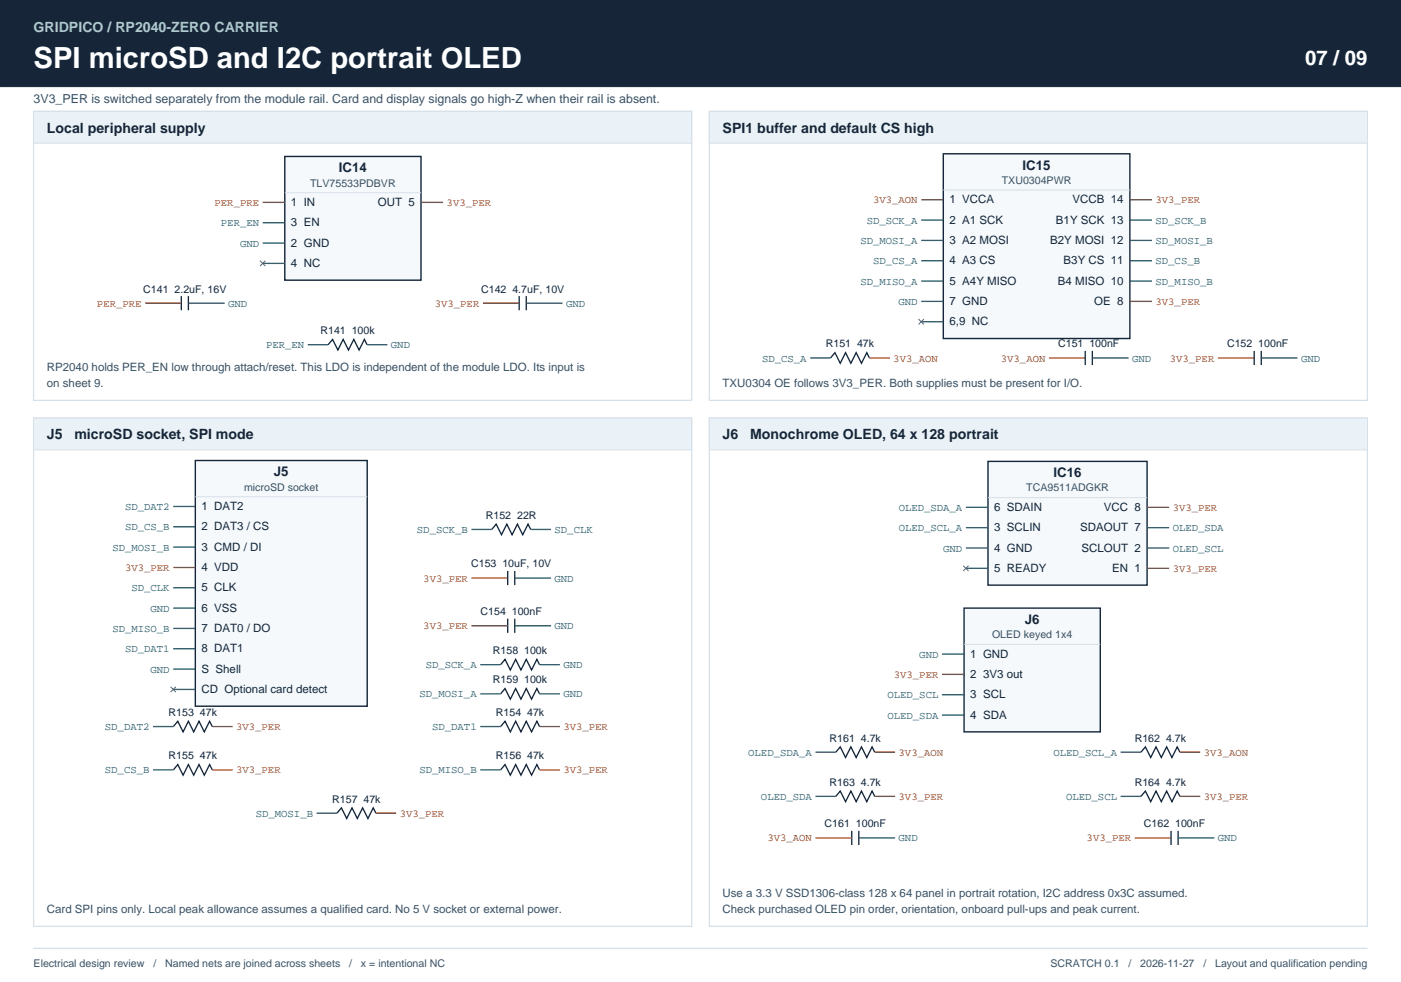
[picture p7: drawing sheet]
<svg xmlns="http://www.w3.org/2000/svg" width="363mm" height="255mm" viewBox="0 0 363 255" stroke-linecap="round" stroke-linejoin="round" font-family="sans-serif">
<defs><g id="words">
<text font-size="7.6" fill="#fff" x="8.7" y="17.7">SPI microSD and I2C portrait OLED</text>
<text font-size="5.3" fill="#fff" x="338.4" y="17">07 / 09</text>
<text font-size="3.7" fill="#a7cbd1" x="8.7" y="8.3">GRIDPICO / RP2040-ZERO CARRIER</text>
<g font-size="3.7" fill="#162638">
<text x="12.2" y="34.4">Local peripheral supply</text>
<text x="187.3" y="34.4">SPI1 buffer and default CS high</text>
<text x="12.2" y="114">J5</text>
<text x="19.3" y="114">microSD socket, SPI mode</text>
<text x="187.3" y="114">J6</text>
<text x="194.5" y="114">Monochrome OLED, 64 x 128 portrait</text>
</g>
<g font-size="3.4" fill="#162638">
<text x="87.9" y="44.7">IC14</text>
<text x="265.1" y="44">IC15</text>
<text x="71" y="123.6">J5</text>
<text x="273.1" y="123.8">IC16</text>
<text x="265.7" y="161.9">J6</text>
</g>
<text font-size="3.2" fill="#385066" x="8.7" y="26.6">3V3_PER is switched separately from the module rail. Card and display signals go high-Z when their rail is absent.</text>
<g font-size="3" fill="#162638">
<text x="75.4" y="53.4">1 IN</text>
<text x="97.9" y="53.4">OUT 5</text>
<text x="246.2" y="52.7">1 VCCA</text>
<text x="278.1" y="52.7">VCCB 14</text>
<text x="75.4" y="58.7">3 EN</text>
<text x="246.2" y="58">2 A1 SCK</text>
<text x="273.8" y="58">B1Y SCK 13</text>
<text x="75.4" y="64">2 GND</text>
<text x="246.2" y="63.3">3 A2 MOSI</text>
<text x="272.3" y="63.3">B2Y MOSI 12</text>
<text x="75.4" y="69.3">4 NC</text>
<text x="246.2" y="68.6">4 A3 CS</text>
<text x="275.8" y="68.6">B3Y CS 11</text>
<text x="246.2" y="73.8">5 A4Y MISO</text>
<text x="274.3" y="73.8">B4 MISO 10</text>
<text x="246.2" y="79.1">7 GND</text>
<text x="283.7" y="79.1">OE 8</text>
<text x="246.2" y="84.4">6,9 NC</text>
<text x="52.2" y="132.3">1 DAT2</text>
<text x="52.2" y="137.6">2 DAT3 / CS</text>
<text x="257.8" y="132.5">6 SDAIN</text>
<text x="257.8" y="137.8">3 SCLIN</text>
<text x="280.1" y="137.8">SDAOUT 7</text>
<text x="286.2" y="132.5">VCC 8</text>
<text x="52.2" y="142.9">3 CMD / DI</text>
<text x="257.8" y="143.1">4 GND</text>
<text x="280.4" y="143.1">SCLOUT 2</text>
<text x="52.2" y="148.1">4 VDD</text>
<text x="257.8" y="148.4">5 READY</text>
<text x="288.3" y="148.4">EN 1</text>
<text x="52.2" y="153.4">5 CLK</text>
<text x="52.2" y="158.7">6 VSS</text>
<text x="52.2" y="164">7 DAT0 / DO</text>
<text x="52.2" y="169.2">8 DAT1</text>
<text x="251.5" y="170.6">1 GND</text>
<text x="52.2" y="174.5">S Shell</text>
<text x="52.2" y="179.8">CD Optional card detect</text>
<text x="251.5" y="175.9">2 3V3 out</text>
<text x="251.5" y="181.2">3 SCL</text>
<text x="251.5" y="186.4">4 SDA</text>
</g>
<g font-size="3" fill="#385066">
<text x="12.2" y="96.3">RP2040 holds PER_EN low through attach/reset. This LDO is independent of the module LDO. Its input is</text>
<text x="12.2" y="100.4">on sheet 9.</text>
<text x="187.3" y="100.4">TXU0304 OE follows 3V3_PER. Both supplies must be present for I/O.</text>
<text x="187.3" y="232.7">Use a 3.3 V SSD1306-class 128 x 64 panel in portrait rotation, I2C address 0x3C assumed.</text>
<text x="12.2" y="236.9">Card SPI pins only. Local peak allowance assumes a qualified card. No 5 V socket or external power.</text>
<text x="187.3" y="236.9">Check purchased OLED pin order, orientation, onboard pull-ups and peak current.</text>
</g>
<g font-size="2.8" fill="#385066">
<text x="259.7" y="47.7">TXU0304PWR</text>
<text x="80.4" y="48.4">TLV75533PDBVR</text>
<text x="63.3" y="127.3">microSD socket</text>
<text x="266.1" y="127.5">TCA9511ADGKR</text>
<text x="257.2" y="165.6">OLED keyed 1x4</text>
<text x="8.7" y="250.9">Electrical design review</text>
<text x="39.8" y="250.9">/</text>
<text x="42.8" y="250.9">Named nets are joined across sheets</text>
<text x="90.5" y="250.9">/</text>
<text x="93.6" y="250.9">x = intentional NC</text>
<text x="272.4" y="250.9">SCRATCH 0.1</text>
<text x="292.6" y="250.9">/</text>
<text x="295.6" y="250.9">2026-11-27</text>
<text x="312" y="250.9">/</text>
<text x="315" y="250.9">Layout and qualification pending</text>
</g>
<g font-size="2.8" fill="#9e3d14">
<text x="55.6" y="53.4">PER_PRE</text>
<text x="115.8" y="53.4">3V3_PER</text>
<text x="226.4" y="52.7">3V3_AON</text>
<text x="299.6" y="52.7">3V3_PER</text>
<text x="25.1" y="79.6">PER_PRE</text>
<text x="112.7" y="79.6">3V3_PER</text>
<text x="299.6" y="79.1">3V3_PER</text>
<text x="231.6" y="93.8">3V3_AON</text>
<text x="259.5" y="93.8">3V3_AON</text>
<text x="303.3" y="93.8">3V3_PER</text>
<text x="304" y="132.5">3V3_PER</text>
<text x="32.4" y="148.1">3V3_PER</text>
<text x="304" y="148.4">3V3_PER</text>
<text x="109.7" y="150.9">3V3_PER</text>
<text x="109.7" y="163.3">3V3_PER</text>
<text x="231.7" y="175.9">3V3_PER</text>
<text x="61.2" y="189.4">3V3_PER</text>
<text x="146.1" y="189.4">3V3_PER</text>
<text x="233" y="196.1">3V3_AON</text>
<text x="312.1" y="196.1">3V3_AON</text>
<text x="61.2" y="200.6">3V3_PER</text>
<text x="146.1" y="200.6">3V3_PER</text>
<text x="233" y="207.5">3V3_PER</text>
<text x="312.1" y="207.5">3V3_PER</text>
<text x="103.6" y="211.9">3V3_PER</text>
<text x="198.9" y="218.3">3V3_AON</text>
<text x="281.7" y="218.3">3V3_PER</text>
</g>
<g font-size="2.8" fill="#225e67">
<text x="57.3" y="58.7">PER_EN</text>
<text x="224.7" y="58">SD_SCK_A</text>
<text x="299.6" y="58">SD_SCK_B</text>
<text x="62.2" y="64">GND</text>
<text x="223" y="63.3">SD_MOSI_A</text>
<text x="299.6" y="63.3">SD_MOSI_B</text>
<text x="226.4" y="68.6">SD_CS_A</text>
<text x="299.6" y="68.6">SD_CS_B</text>
<text x="223" y="73.8">SD_MISO_A</text>
<text x="299.6" y="73.8">SD_MISO_B</text>
<text x="59.2" y="79.6">GND</text>
<text x="146.8" y="79.6">GND</text>
<text x="233" y="79.1">GND</text>
<text x="69" y="90.3">PER_EN</text>
<text x="101.4" y="90.3">GND</text>
<text x="197.6" y="93.8">SD_CS_A</text>
<text x="293.5" y="93.8">GND</text>
<text x="337.3" y="93.8">GND</text>
<text x="32.4" y="132.3">SD_DAT2</text>
<text x="32.4" y="137.6">SD_CS_B</text>
<text x="233" y="132.5">OLED_SDA_A</text>
<text x="233" y="137.8">OLED_SCL_A</text>
<text x="304" y="137.8">OLED_SDA</text>
<text x="29.1" y="142.9">SD_MOSI_B</text>
<text x="108.1" y="138.3">SD_SCK_B</text>
<text x="143.8" y="138.3">SD_CLK</text>
<text x="244.5" y="143.1">GND</text>
<text x="304" y="143.1">OLED_SCL</text>
<text x="34.1" y="153.4">SD_CLK</text>
<text x="143.8" y="150.9">GND</text>
<text x="39" y="158.7">GND</text>
<text x="29.1" y="164">SD_MISO_B</text>
<text x="143.8" y="163.3">GND</text>
<text x="32.4" y="169.2">SD_DAT1</text>
<text x="110.4" y="173.4">SD_SCK_A</text>
<text x="146.1" y="173.4">GND</text>
<text x="238.3" y="170.6">GND</text>
<text x="39" y="174.5">GND</text>
<text x="108.7" y="180.9">SD_MOSI_A</text>
<text x="146.1" y="180.9">GND</text>
<text x="230.1" y="181.2">OLED_SCL</text>
<text x="27.2" y="189.4">SD_DAT2</text>
<text x="112" y="189.4">SD_DAT1</text>
<text x="230.1" y="186.4">OLED_SDA</text>
<text x="194" y="196.1">OLED_SDA_A</text>
<text x="273.1" y="196.1">OLED_SCL_A</text>
<text x="27.2" y="200.6">SD_CS_B</text>
<text x="108.7" y="200.6">SD_MISO_B</text>
<text x="197.3" y="207.5">OLED_SDA</text>
<text x="276.4" y="207.5">OLED_SCL</text>
<text x="66.3" y="211.9">SD_MOSI_B</text>
<text x="233" y="218.3">GND</text>
<text x="315.8" y="218.3">GND</text>
</g>
<g font-size="2.8" fill="#162638">
<text x="37.1" y="75.9">C141 2.2uF, 16V</text>
<text x="124.7" y="75.9">C142 4.7uF, 10V</text>
<text x="83.1" y="86.7">R141 100k</text>
<text x="214.1" y="90.1">R151 47k</text>
<text x="274.3" y="90.1">C151 100nF</text>
<text x="318.1" y="90.1">C152 100nF</text>
<text x="126" y="134.6">R152 22R</text>
<text x="122.1" y="147.2">C153 10uF, 10V</text>
<text x="124.6" y="159.6">C154 100nF</text>
<text x="127.8" y="169.7">R158 100k</text>
<text x="127.8" y="177.3">R159 100k</text>
<text x="43.7" y="185.7">R153 47k</text>
<text x="128.6" y="185.7">R154 47k</text>
<text x="43.7" y="197">R155 47k</text>
<text x="128.6" y="197">R156 47k</text>
<text x="215.1" y="192.4">R161 4.7k</text>
<text x="294.2" y="192.4">R162 4.7k</text>
<text x="215.1" y="203.9">R163 4.7k</text>
<text x="294.2" y="203.9">R164 4.7k</text>
<text x="86.1" y="208.2">R157 47k</text>
<text x="213.8" y="214.6">C161 100nF</text>
<text x="296.6" y="214.6">C162 100nF</text>
</g>
</g></defs>
<path d="M0 0h363.2v254.8h-363.2z" fill="#fff" stroke="#fff" stroke-width=".26"/>
<path d="M0 0h363.2v22.5h-363.2z" fill="#162638" stroke="#162638" stroke-width=".26"/>
<path d="M8.7 28.9h170.6v75h-170.6z" fill="#fff" stroke="#d6e0e9" stroke-width=".32"/>
<path d="M8.7 28.9h170.6v8.2h-170.6z" fill="#eaf1f7" stroke="#d6e0e9" stroke-width=".26"/>
<path d="M73.8 40.6h35.3v32.1h-35.3z" fill="#f5f9fc" stroke="#162638" stroke-width=".37"/>
<path d="M73.8 50h35.3" fill="none" stroke="#d6e0e9" stroke-width=".26"/>
<path d="M68.1 52.5h5.7M109.1 52.5h5.8M37.6 78.7h9.4M125.2 78.7h9.4" fill="none" stroke="#9e3d14" stroke-width=".34"/>
<path d="M68.1 57.8h5.7M48.8 78.7h9.4M68.1 63.1h5.7M68.1 68.3h5.7M136.4 78.7h9.4M79.8 89.4h5.3M95.2 89.4h5.2" fill="none" stroke="#225e67" stroke-width=".34"/>
<path d="M67.4 67.6l1.4 1.4M68.8 67.6l-1.4 1.4" fill="none" stroke="#5a6570" stroke-width=".26"/>
<path d="M47 76.8v3.7M48.8 76.8v3.7M134.6 76.8v3.7M136.4 76.8v3.7M85.1 89.4l1.1-1.3 1.4 2.7 1.4-2.7 1.3 2.7 1.4-2.7 1.4 2.7 1.4-2.7 .7 1.3" fill="none" stroke="#162638" stroke-width=".34"/>
<path d="M183.9 28.9h170.6v75h-170.6z" fill="#fff" stroke="#d6e0e9" stroke-width=".32"/>
<path d="M183.9 28.9h170.6v8.2h-170.6z" fill="#eaf1f7" stroke="#d6e0e9" stroke-width=".26"/>
<path d="M244.6 39.9h48.3v47.9h-48.3z" fill="#f5f9fc" stroke="#162638" stroke-width=".37"/>
<path d="M244.6 49.3h48.3" fill="none" stroke="#d6e0e9" stroke-width=".26"/>
<path d="M238.8 51.8h5.8M292.9 51.8h5.8M292.9 78.2h5.8M225.4 92.9h5.3M272 92.9h9.4M315.8 92.9h9.4" fill="none" stroke="#9e3d14" stroke-width=".34"/>
<g fill="none" stroke="#225e67" stroke-width=".34">
<path d="M238.8 57.1h5.8M292.9 57.1h5.8M238.8 62.4h5.8M238.8 67.6h5.8M238.8 72.9h5.8M238.8 78.2h5.8M292.9 62.4h5.8M292.9 67.6h5.8M292.9 72.9h5.8M210 92.9h5.3M238.8 83.5h5.8M283.2 92.9h9.4"/>
<path d="M327 92.9h9.4"/>
</g>
<path d="M238.1 82.8l1.4 1.4M239.5 82.8l-1.4 1.4" fill="none" stroke="#5a6570" stroke-width=".26"/>
<path d="M215.3 92.9l1.2-1.4 1.3 2.7 1.4-2.7 1.4 2.7 1.4-2.7 1.3 2.7 1.4-2.7 .7 1.4M281.4 91v3.7M283.2 91v3.7M325.2 91v3.7M327 91v3.7" fill="none" stroke="#162638" stroke-width=".34"/>
<path d="M8.7 108.5h170.6v131.8h-170.6z" fill="#fff" stroke="#d6e0e9" stroke-width=".32"/>
<path d="M8.7 108.5h170.6v8.2h-170.6z" fill="#eaf1f7" stroke="#d6e0e9" stroke-width=".26"/>
<path d="M50.6 119.5h44.6v63.7h-44.6z" fill="#f5f9fc" stroke="#162638" stroke-width=".37"/>
<path d="M50.6 128.9h44.6" fill="none" stroke="#d6e0e9" stroke-width=".26"/>
<g fill="none" stroke="#225e67" stroke-width=".34">
<path d="M44.9 131.4h5.7M44.9 136.7h5.7M122.2 137.4h5.3M137.6 137.4h5.3M44.9 141.9h5.7M44.9 152.5h5.7M44.9 157.8h5.7M133.5 150h9.4M44.9 163h5.7M44.9 168.3h5.7M44.9 173.6h5.7M44.9 178.9h5.7"/>
<path d="M124.5 172.4h5.3M133.5 162.3h9.4M139.9 172.4h5.3M39.7 188.5h5.2M39.7 199.7h5.2M124.5 180h5.3M124.5 188.5h5.3M124.5 199.7h5.3M139.9 180h5.3M82.1 211h5.3"/>
</g>
<path d="M44.9 147.2h5.7M122.2 150h9.4M122.2 162.3h9.4M55 188.5h5.3M55 199.7h5.3M139.9 188.5h5.3M139.9 199.7h5.3M97.5 211h5.2" fill="none" stroke="#9e3d14" stroke-width=".34"/>
<path d="M44.2 178.2l1.4 1.3M45.6 178.2l-1.4 1.3" fill="none" stroke="#5a6570" stroke-width=".26"/>
<path d="M127.5 137.4l1.1-1.4 1.4 2.7 1.4-2.7 1.4 2.7 1.3-2.7 1.4 2.7 1.4-2.7 .7 1.4M131.6 148.1v3.7M133.5 148.1v3.7M129.8 172.4l1.1-1.3 1.4 2.7 1.4-2.7 1.4 2.7 1.3-2.7 1.4 2.7 1.4-2.7 .7 1.3M131.6 160.5v3.7M133.5 160.5v3.7M44.9 188.5l1.2-1.4 1.4 2.8 1.3-2.8 1.4 2.8 1.4-2.8 1.4 2.8 1.3-2.8 .7 1.4M44.9 199.7l1.2-1.4 1.4 2.8 1.3-2.8 1.4 2.8 1.4-2.8 1.4 2.8 1.3-2.8 .7 1.4M129.8 180l1.1-1.4 1.4 2.8 1.4-2.8 1.4 2.8 1.3-2.8 1.4 2.8 1.4-2.8 .7 1.4M129.8 188.5l1.1-1.4 1.4 2.8 1.4-2.8 1.4 2.8 1.3-2.8 1.4 2.8 1.4-2.8 .7 1.4M129.8 199.7l1.1-1.4 1.4 2.8 1.4-2.8 1.4 2.8 1.3-2.8 1.4 2.8 1.4-2.8 .7 1.4M87.4 211l1.1-1.4 1.4 2.7 1.4-2.7 1.3 2.7 1.4-2.7 1.4 2.7 1.4-2.7 .7 1.4" fill="none" stroke="#162638" stroke-width=".34"/>
<path d="M183.9 108.5h170.6v131.8h-170.6z" fill="#fff" stroke="#d6e0e9" stroke-width=".32"/>
<path d="M183.9 108.5h170.6v8.2h-170.6z" fill="#eaf1f7" stroke="#d6e0e9" stroke-width=".26"/>
<path d="M256.1 119.7h41.3v32.1h-41.3z" fill="#f5f9fc" stroke="#162638" stroke-width=".37"/>
<path d="M256.1 129.1h41.3" fill="none" stroke="#d6e0e9" stroke-width=".26"/>
<path d="M250.4 131.6h5.7M250.4 136.9h5.7M297.4 136.9h5.7M250.4 142.2h5.7M250.4 147.4h5.7M297.4 142.2h5.7" fill="none" stroke="#225e67" stroke-width=".34"/>
<path d="M249.7 146.8l1.4 1.3M251.1 146.8l-1.4 1.3" fill="none" stroke="#5a6570" stroke-width=".26"/>
<path d="M297.4 131.6h5.7M297.4 147.4h5.7" fill="none" stroke="#9e3d14" stroke-width=".34"/>
<path d="M249.9 157.8h35.4v32.1h-35.4z" fill="#f5f9fc" stroke="#162638" stroke-width=".37"/>
<path d="M249.9 167.2h35.4" fill="none" stroke="#d6e0e9" stroke-width=".26"/>
<path d="M244.2 169.7h5.7M211.4 195.1h5.3M244.2 180.2h5.7M244.2 185.5h5.7M290.5 195.1h5.3M211.4 206.6h5.3M222.7 217.4h9.4M290.5 206.6h5.3M305.4 217.4h9.4" fill="none" stroke="#225e67" stroke-width=".34"/>
<path d="M244.2 175h5.7M226.8 195.1h5.3M305.9 195.1h5.3M211.4 217.4h9.4M226.8 206.6h5.3M294.2 217.4h9.4M305.9 206.6h5.3" fill="none" stroke="#9e3d14" stroke-width=".34"/>
<path d="M216.7 195.1l1.1-1.3 1.4 2.7 1.4-2.7 1.4 2.7 1.3-2.7 1.4 2.7 1.4-2.7 .7 1.3M295.8 195.1l1.2-1.3 1.3 2.7 1.4-2.7 1.4 2.7 1.4-2.7 1.3 2.7 1.4-2.7 .7 1.3M216.7 206.6l1.1-1.4 1.4 2.8 1.4-2.8 1.4 2.8 1.3-2.8 1.4 2.8 1.4-2.8 .7 1.4M220.8 215.5v3.7M222.7 215.5v3.7M295.8 206.6l1.2-1.4 1.3 2.8 1.4-2.8 1.4 2.8 1.4-2.8 1.3 2.8 1.4-2.8 .7 1.4M303.6 215.5v3.7M305.4 215.5v3.7" fill="none" stroke="#162638" stroke-width=".34"/>
<path d="M8.7 246h345.8" fill="none" stroke="#d6e0e9" stroke-width=".34"/>
<use href="#words"/>
</svg>
